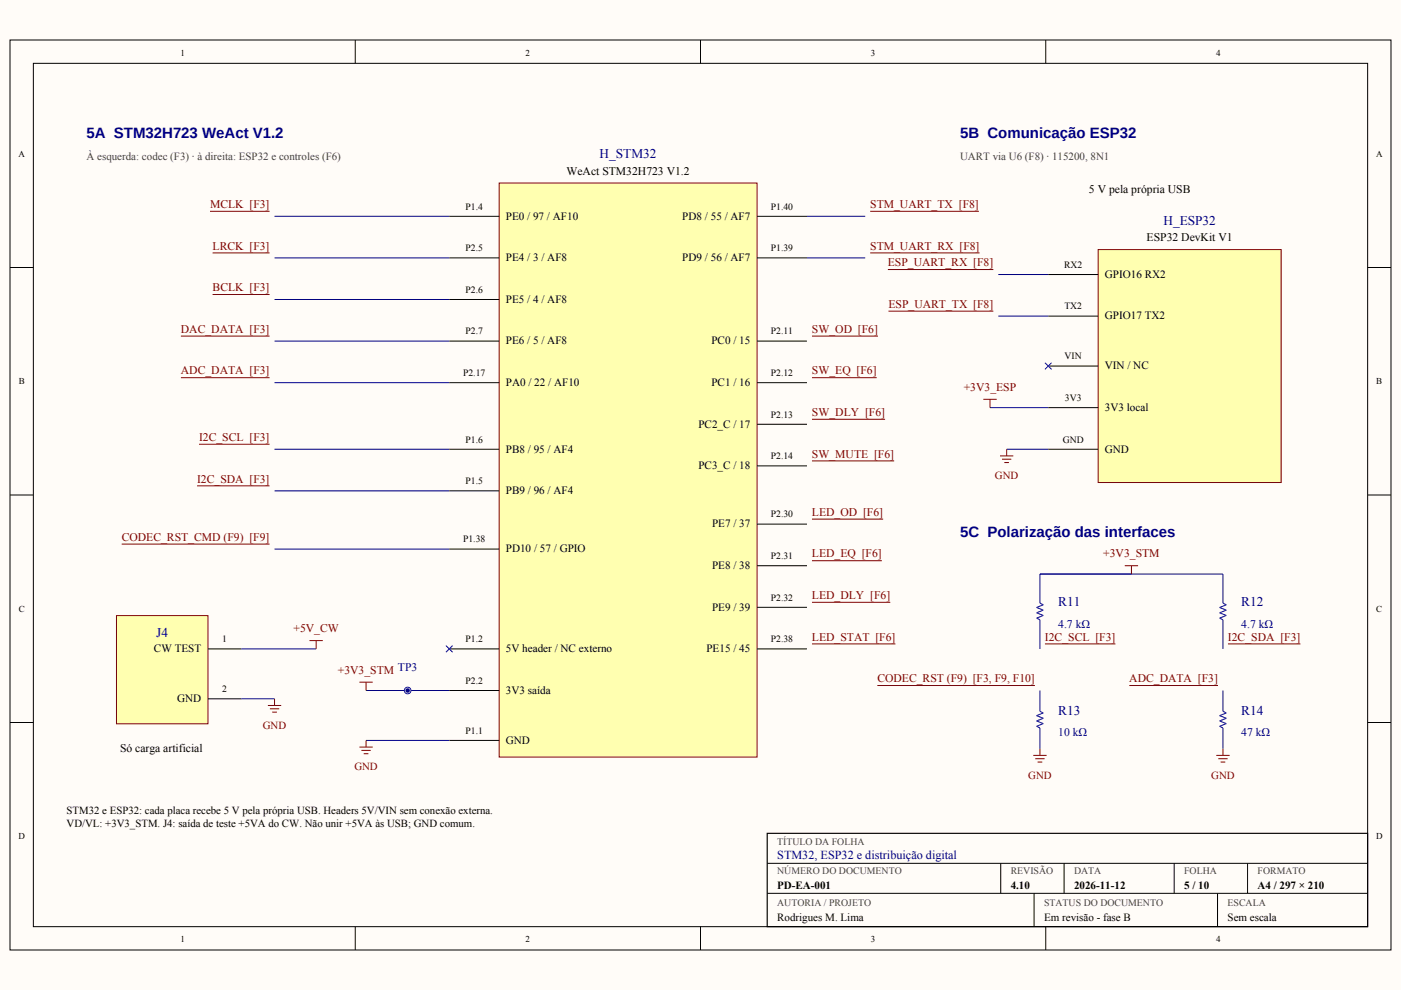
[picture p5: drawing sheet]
<svg xmlns="http://www.w3.org/2000/svg" width="297mm" height="210mm" viewBox="0 0 297 210" stroke-linecap="round" stroke-linejoin="round" font-family="sans-serif">
<defs><g id="words">
<g font-size="3.2" fill="#000080">
<text x="18.3" y="29.3">5A STM32H723 WeAct V1.2</text>
<text x="203.6" y="29.3">5B Comunicação ESP32</text>
<text x="203.6" y="113.9">5C Polarização das interfaces</text>
</g>
<g font-size="2.8" fill="#000080">
<text x="127.1" y="33.5">H_STM32</text>
<text x="246.7" y="47.6">H_ESP32</text>
<text x="224.4" y="128.6">R11</text>
<text x="263.2" y="128.6">R12</text>
<text x="33.1" y="135.1">J4</text>
<text x="224.4" y="151.5">R13</text>
<text x="263.2" y="151.5">R14</text>
</g>
<text font-size="2.6" fill="#000080" x="164.8" y="182.2">STM32, ESP32 e distribuição digital</text>
<g font-size="2.5">
<text x="120.1" y="37">WeAct STM32H723 V1.2</text>
<text x="230.9" y="40.9">5 V pela própria USB</text>
<text x="243.1" y="51.2">ESP32 DevKit V1</text>
<text x="25.4" y="159.5">Só carga artificial</text>
</g>
<g font-size="2.5" fill="#800000">
<text x="44.5" y="44.1">MCLK [F3]</text>
<text x="184.5" y="44.1">STM_UART_TX [F8]</text>
<text x="45.1" y="52.9">LRCK [F3]</text>
<text x="184.5" y="52.9">STM_UART_RX [F8]</text>
<text x="188.2" y="56.4">ESP_UART_RX [F8]</text>
<text x="45.1" y="61.7">BCLK [F3]</text>
<text x="188.4" y="65.3">ESP_UART_TX [F8]</text>
<text x="38.4" y="70.6">DAC_DATA [F3]</text>
<text x="172.2" y="70.6">SW_OD [F6]</text>
<text x="38.4" y="79.4">ADC_DATA [F3]</text>
<text x="172.2" y="79.4">SW_EQ [F6]</text>
<text x="204.3" y="82.9">+3V3_ESP</text>
<text x="172.2" y="88.2">SW_DLY [F6]</text>
<text x="42.2" y="93.5">I2C_SCL [F3]</text>
<text x="172.2" y="97">SW_MUTE [F6]</text>
<text x="41.8" y="102.3">I2C_SDA [F3]</text>
<text x="172.2" y="109.4">LED_OD [F6]</text>
<text x="25.8" y="114.7">CODEC_RST_CMD (F9) [F9]</text>
<text x="172.2" y="118.2">LED_EQ [F6]</text>
<text x="233.9" y="118.2">+3V3_STM</text>
<text x="172.2" y="127">LED_DLY [F6]</text>
<text x="62.2" y="134.1">+5V_CW</text>
<text x="172.2" y="135.8">LED_STAT [F6]</text>
<text x="221.5" y="135.8">I2C_SCL [F3]</text>
<text x="260.3" y="135.8">I2C_SDA [F3]</text>
<text x="71.6" y="142.9">+3V3_STM</text>
<text x="186" y="144.6">CODEC_RST (F9) [F3, F9, F10]</text>
<text x="239.4" y="144.6">ADC_DATA [F3]</text>
</g>
<g font-size="2.5" fill="#000080">
<text x="224.4" y="133.2">4.7 kΩ</text>
<text x="263.2" y="133.2">4.7 kΩ</text>
<text x="84.4" y="142.2">TP3</text>
<text x="224.4" y="156.1">10 kΩ</text>
<text x="263.2" y="156.1">47 kΩ</text>
</g>
<g font-size="2.4">
<text x="107.2" y="46.6">PE0 / 97 / AF10</text>
<text x="144.7" y="46.6">PD8 / 55 / AF7</text>
<text x="107.2" y="55.4">PE4 / 3 / AF8</text>
<text x="144.7" y="55.4">PD9 / 56 / AF7</text>
<text x="234.2" y="58.9">GPIO16 RX2</text>
<text x="107.2" y="64.2">PE5 / 4 / AF8</text>
<text x="234.2" y="67.7">GPIO17 TX2</text>
<text x="107.2" y="73">PE6 / 5 / AF8</text>
<text x="150.8" y="73">PC0 / 15</text>
<text x="107.2" y="81.8">PA0 / 22 / AF10</text>
<text x="150.8" y="81.8">PC1 / 16</text>
<text x="234.2" y="78.3">VIN / NC</text>
<text x="234.2" y="87.1">3V3 local</text>
<text x="107.2" y="96">PB8 / 95 / AF4</text>
<text x="148.1" y="90.7">PC2_C / 17</text>
<text x="234.2" y="96">GND</text>
<text x="148.1" y="99.5">PC3_C / 18</text>
<text x="107.2" y="104.8">PB9 / 96 / AF4</text>
<text x="151" y="111.8">PE7 / 37</text>
<text x="107.2" y="117.1">PD10 / 57 / GPIO</text>
<text x="151" y="120.7">PE8 / 38</text>
<text x="151" y="129.5">PE9 / 39</text>
<text x="32.6" y="138.3">CW TEST</text>
<text x="107.2" y="138.3">5V header / NC externo</text>
<text x="149.8" y="138.3">PE15 / 45</text>
<text x="37.6" y="148.9">GND</text>
<text x="107.2" y="147.1">3V3 saída</text>
<text x="107.2" y="157.7">GND</text>
</g>
<g font-size="2.3" fill="#404040">
<text x="18.3" y="33.9">À esquerda: codec (F3) · à direita: ESP32 e controles (F6)</text>
<text x="203.6" y="33.9">UART via U6 (F8) · 115200, 8N1</text>
</g>
<g font-size="2.3" fill="#800000">
<text x="210.9" y="101.6">GND</text>
<text x="55.7" y="154.5">GND</text>
<text x="75.1" y="163.3">GND</text>
<text x="218" y="165.1">GND</text>
<text x="256.8" y="165.1">GND</text>
</g>
<g font-size="2.3">
<text x="14.1" y="172.5">STM32 e ESP32: cada placa recebe 5 V pela própria USB. Headers 5V/VIN sem conexão externa.</text>
<text x="14.1" y="175.3">VD/VL: +3V3_STM. J4: saída de teste +5VA do CW. Não unir +5VA às USB; GND comum.</text>
<text x="164.8" y="188.6">PD-EA-001</text>
<text x="214.3" y="188.6">4.10</text>
<text x="227.7" y="188.6">2026-11-12</text>
<text x="251.1" y="188.6">5 / 10</text>
<text x="266.6" y="188.6">A4 / 297 × 210</text>
<text x="164.8" y="195.2">Rodrigues M. Lima</text>
<text x="221.4" y="195.2">Em revisão - fase B</text>
<text x="260.3" y="195.2">Sem escala</text>
</g>
<g font-size="2.1" fill="#404040">
<text x="164.8" y="179.1">TÍTULO DA FOLHA</text>
<text x="164.8" y="185.4">NÚMERO DO DOCUMENTO</text>
<text x="214.3" y="185.4">REVISÃO</text>
<text x="227.7" y="185.4">DATA</text>
<text x="251.1" y="185.4">FOLHA</text>
<text x="266.6" y="185.4">FORMATO</text>
<text x="164.8" y="192.1">AUTORIA / PROJETO</text>
<text x="221.4" y="192.1">STATUS DO DOCUMENTO</text>
<text x="260.3" y="192.1">ESCALA</text>
</g>
<g font-size="2">
<text x="98.7" y="44.5">P1.4</text>
<text x="163.4" y="44.5">P1.40</text>
<text x="98.7" y="53.3">P2.5</text>
<text x="163.4" y="53.3">P1.39</text>
<text x="225.6" y="56.8">RX2</text>
<text x="98.7" y="62.1">P2.6</text>
<text x="225.7" y="65.6">TX2</text>
<text x="98.7" y="70.9">P2.7</text>
<text x="163.4" y="70.9">P2.11</text>
<text x="225.7" y="76.2">VIN</text>
<text x="98.2" y="79.7">P2.17</text>
<text x="163.4" y="79.7">P2.12</text>
<text x="163.4" y="88.5">P2.13</text>
<text x="225.8" y="85">3V3</text>
<text x="98.7" y="93.8">P1.6</text>
<text x="225.3" y="93.8">GND</text>
<text x="163.4" y="97.4">P2.14</text>
<text x="98.7" y="102.7">P1.5</text>
<text x="163.4" y="109.7">P2.30</text>
<text x="98.2" y="115">P1.38</text>
<text x="163.4" y="118.5">P2.31</text>
<text x="163.4" y="127.4">P2.32</text>
<text x="47.1" y="136.2">1</text>
<text x="98.7" y="136.2">P1.2</text>
<text x="163.4" y="136.2">P2.38</text>
<text x="47.1" y="146.8">2</text>
<text x="98.7" y="145">P2.2</text>
<text x="98.7" y="155.6">P1.1</text>
</g>
<g font-size="1.9">
<text x="38.2" y="11.8">1</text>
<text x="111.4" y="11.8">2</text>
<text x="184.6" y="11.8">3</text>
<text x="257.8" y="11.8">4</text>
<text x="3.9" y="33.2">A</text>
<text x="291.8" y="33.2">A</text>
<text x="4" y="81.5">B</text>
<text x="291.8" y="81.5">B</text>
<text x="4" y="129.7">C</text>
<text x="291.8" y="129.7">C</text>
<text x="3.9" y="177.9">D</text>
<text x="291.8" y="177.9">D</text>
<text x="38.2" y="199.8">1</text>
<text x="111.4" y="199.8">2</text>
<text x="184.6" y="199.8">3</text>
<text x="257.8" y="199.8">4</text>
</g>
</g></defs>
<path d="M0 0h297v209.9h-297z" fill-rule="evenodd" fill="#fffcf8"/>
<g fill="none" stroke="#000" stroke-width=".21">
<path d="M2.1 8.5h292.8v192.9h-292.8zM7.1 13.4h282.9v183.1h-282.9zM75.3 8.5v4.9M148.5 8.5v4.9M221.7 8.5v4.9M2.1 56.7h5M290 56.7h4.9M2.1 105h5M290 105h4.9M2.1 153.2h5M290 153.2h4.9M75.3 196.5v4.9"/>
<path d="M148.5 196.5v4.9M162.7 183h127.3M162.7 189.4h127.3M212.2 183v6.4M219.2 189.4v7.1M221.7 196.5v4.9M225.6 183v6.4M248.9 183v6.4M258.1 189.4v7.1M264.5 183v6.4"/>
</g>
<path d="M162.7 176.7h127.3v19.8h-127.3z" fill="none" stroke="#000" stroke-width=".25"/>
<path d="M105.8 38.8h54.7v121.7h-54.7z" fill-rule="evenodd" fill="#ffffb0" stroke="#800000" stroke-width=".21"/>
<g fill="none" stroke="#000" stroke-width=".21">
<path d="M95.2 45.9h10.6M95.2 54.7h10.6M160.5 45.9h10.6M160.5 54.7h10.6M95.2 63.5h10.6M95.2 72.3h10.6M160.5 72.3h10.6M95.2 81.1h10.6M95.2 95.2h10.6M160.5 81.1h10.6M160.5 90h10.6M160.5 98.8h10.6"/>
<path d="M95.2 104.1h10.6M95.2 116.4h10.6M160.5 111.1h10.6M160.5 119.9h10.6M95.2 137.6h10.6M160.5 137.6h10.6M160.5 128.8h10.6M95.2 146.4h10.6M95.2 157h10.6"/>
</g>
<path d="M58.2 45.9h37M58.2 54.7h37M58.2 63.5h37M58.2 72.3h37M58.2 81.1h37M58.2 95.2h37M58.2 104.1h37M58.2 116.4h37" fill="none" stroke="#000080" stroke-width=".21"/>
<g fill="none" stroke="#800000" stroke-width=".21">
<path d="M44.5 44.8h12.6M45.1 53.6h12M38.4 71.3h18.7M45.1 62.4h12M172.2 71.3h13.9M38.4 80.1h18.7M42.2 94.2h14.9M172.2 80.1h13.7M172.2 88.9h15.5M172.2 97.7h17.4M25.8 115.4h31.3M41.8 103h15.3"/>
<path d="M172.2 110.1h15M172.2 118.9h14.8M172.2 127.7h16.6M172.2 136.5h17.7"/>
</g>
<path d="M24.7 130.5h19.4v23h-19.4z" fill-rule="evenodd" fill="#ffffb0" stroke="#800000" stroke-width=".21"/>
<path d="M44.1 137.6h7.1M44.1 148.2h7.1" fill="none" stroke="#000" stroke-width=".21"/>
<path d="M51.2 137.6h15.8M51.2 148.2h7M77.6 146.4h17.6" fill="none" stroke="#000080" stroke-width=".21"/>
<path d="M65.6 135.8h2.8M67 135.8v1.8M56.8 149.6h2.8M57.2 150.3h2M57.7 151h1M58.2 148.2v1.4M76.2 144.6h2.8M77.6 144.6v1.8" fill="none" stroke="#800000" stroke-width=".21"/>
<path d="M94.5 136.9l1.5 1.4M96 136.9l-1.5 1.4" fill="none" stroke="#00f" stroke-width=".21"/>
<circle cx="86.4" cy="146.4" r=".71" fill="#fff" stroke="#00f" stroke-width=".21"/>
<path d="M171.1 45.9h12.3M171.1 54.7h12.3M77.6 157h17.6" fill="none" stroke="#000080" stroke-width=".21"/>
<path d="M184.5 44.8h23.1M184.5 53.6h23.2M76.2 158.4h2.8M76.6 159.1h2M77.1 159.8h1M77.6 157v1.4" fill="none" stroke="#800000" stroke-width=".21"/>
<path d="M232.8 52.9h38.8v49.4h-38.8z" fill-rule="evenodd" fill="#ffffb0" stroke="#800000" stroke-width=".21"/>
<path d="M222.2 58.2h10.6M222.2 67h10.6M222.2 77.6h10.6M222.2 86.4h10.6M222.2 95.2h10.6" fill="none" stroke="#000" stroke-width=".21"/>
<path d="M211.7 58.2h10.5M211.7 67h10.5M209.9 86.4h12.3M213.4 95.2h8.8M220.5 127.9v-6.2h38.8v6.2M220.5 131.4v6.2M259.3 131.4v6.2M220.5 146.4v4.4M220.5 154.3v4.5M259.3 146.4v4.4M259.3 154.3v4.5" fill="none" stroke="#000080" stroke-width=".21"/>
<g fill="none" stroke="#800000" stroke-width=".21">
<path d="M188.2 57.2h22.4M188.4 66h22.2M208.5 84.7h2.8M209.9 84.7v1.7M212 96.7h2.8M212.4 97.4h2M212.9 98.1h1M213.4 95.2v1.5M238.5 119.9h2.8M239.9 119.9v1.8M221.5 136.5h15M260.3 136.5h15.4"/>
<path d="M186 145.3h33.4M220.5 158.8v1.4M239.4 145.3h18.8M259.3 158.8v1.4M219.1 160.2h2.8M219.5 160.9h2M220 161.6h1M257.9 160.2h2.8M258.3 160.9h2M258.8 161.6h1"/>
</g>
<path d="M221.5 76.9l1.5 1.4M223 76.9l-1.5 1.4" fill="none" stroke="#00f" stroke-width=".21"/>
<path d="M220.5 127.9l.7 .3-1.4 .6 1.4 .6-1.4 .5 1.4 .6-1.4 .6 .7 .3M259.3 127.9l.7 .3-1.4 .6 1.4 .6-1.4 .5 1.4 .6-1.4 .6 .7 .3M220.5 150.8l.7 .4-1.4 .5 1.4 .6-1.4 .6 1.4 .5-1.4 .6 .7 .3M259.3 150.8l.7 .4-1.4 .5 1.4 .6-1.4 .6 1.4 .5-1.4 .6 .7 .3" fill="none" stroke="#00f" stroke-width=".23"/>
<circle cx="86.4" cy="146.4" r=".48" fill="#000080"/>
<use href="#words"/>
</svg>
